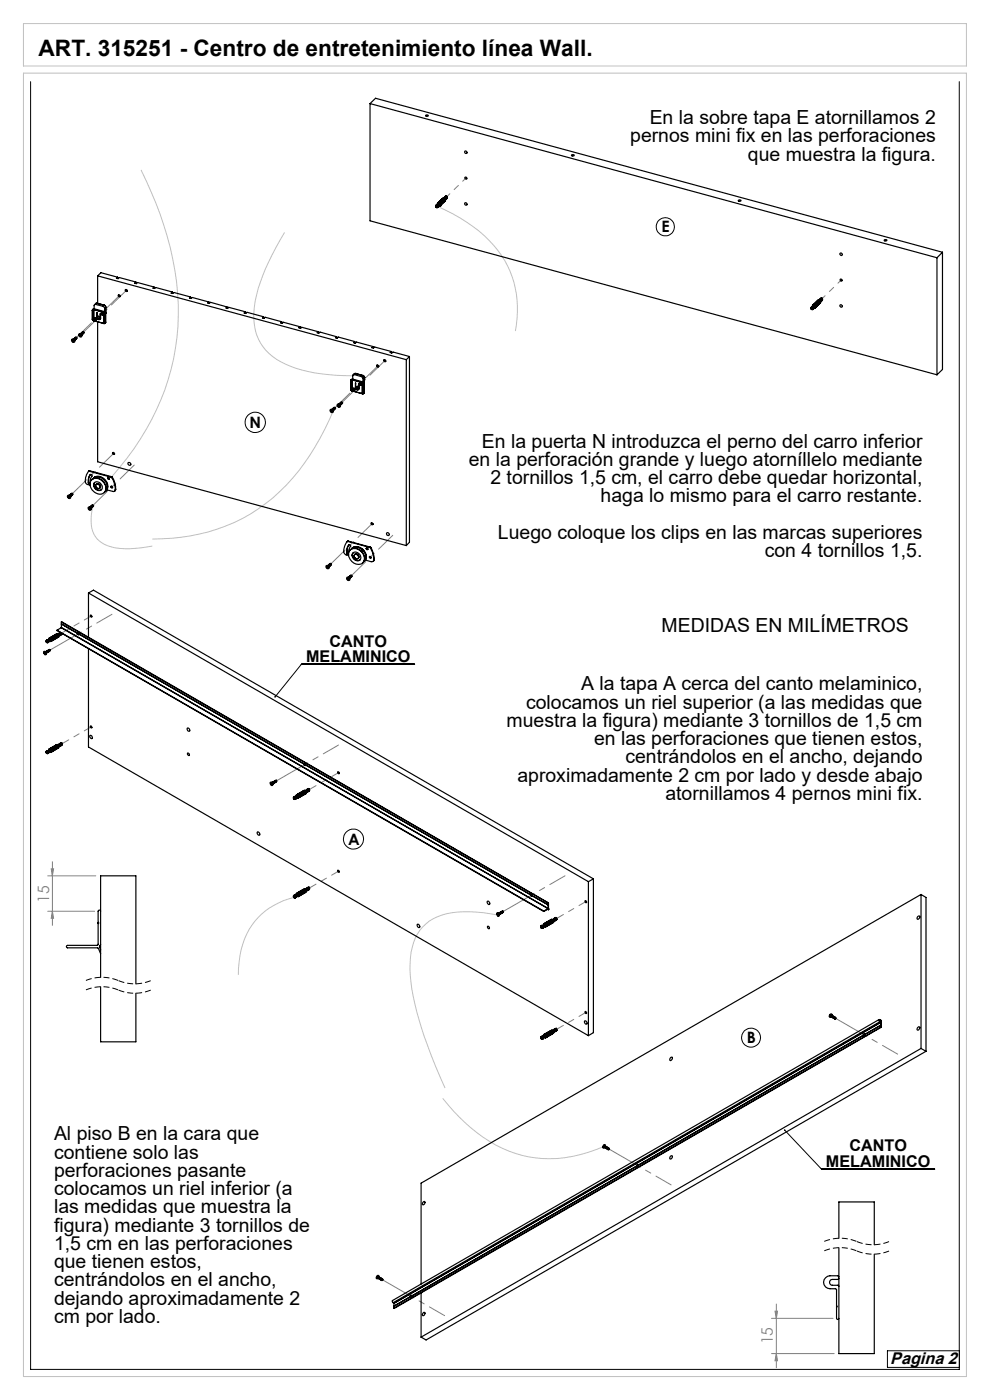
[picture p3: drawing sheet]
<svg xmlns="http://www.w3.org/2000/svg" width="210mm" height="297mm" viewBox="0 0 210 297" stroke-linecap="round" stroke-linejoin="round" font-family="sans-serif">
<defs><g id="words">
<text font-size="4.8" x="8.2" y="11.8">ART. 315251 - Centro de entretenimiento línea Wall.</text>
<g font-size="4.1">
<text x="137.8" y="26.3">En la sobre tapa E atornillamos 2</text>
<text x="133.7" y="30.2">pernos mini fix en las perforaciones</text>
<text x="158.7" y="34.1">que muestra la figura.</text>
<text x="102.2" y="95">En la puerta N introduzca el perno del carro inferior</text>
<text x="99.5" y="98.8">en la perforación grande y luego atorníllelo mediante</text>
<text x="104" y="102.7">2 tornillos 1,5 cm, el carro debe quedar horizontal,</text>
<text x="127.4" y="106.6">haga lo mismo para el carro restante.</text>
<text x="105.6" y="114.3">Luego coloque los clips en las marcas superiores</text>
<text x="162.2" y="118.2">con 4 tornillos 1,5.</text>
<text x="140.4" y="134.1">MEDIDAS EN MILÍMETROS</text>
<text x="123.3" y="146.5">A la tapa A cerca del canto melaminico,</text>
<text x="107.5" y="154.2">muestra la figura) mediante 3 tornillos de 1,5 cm</text>
<text x="111.6" y="150.3">colocamos un riel superior (a las medidas que</text>
<text x="126" y="158.1">en las perforaciones que tienen estos,</text>
<text x="132.7" y="162">centrándolos en el ancho, dejando</text>
<text x="109.8" y="165.8">aproximadamente 2 cm por lado y desde abajo</text>
<text x="141.2" y="169.7">atornillamos 4 pernos mini fix.</text>
<text x="11.5" y="241.9">Al piso B en la cara que</text>
<text x="11.5" y="245.8">contiene solo las</text>
<text x="11.5" y="249.7">perforaciones pasante</text>
<text x="11.5" y="253.5">colocamos un riel inferior (a</text>
<text x="11.5" y="257.4">las medidas que muestra la</text>
<text x="11.5" y="261.3">figura) mediante 3 tornillos de</text>
<text x="11.5" y="265.2">1,5 cm en las perforaciones</text>
<text x="11.5" y="269">que tienen estos,</text>
<text x="11.5" y="272.9">centrándolos en el ancho,</text>
<text x="11.5" y="276.8">dejando aproximadamente 2</text>
<text x="11.5" y="280.7">cm por lado.</text>
</g>
<text font-size="3.6" x="188.8" y="289.3">Pagina 2</text>
<g font-size="3.4">
<text x="69.9" y="137.2">CANTO</text>
<text x="64.9" y="140.4">MELAMINICO</text>
<text x="180.2" y="244.3">CANTO</text>
<text x="175.2" y="247.5">MELAMINICO</text>
</g>
<g font-size="3.3">
<text x="140.3" y="49.3">E</text>
<text x="53" y="90.7">N</text>
<text x="73.8" y="179.2">A</text>
<text x="158.4" y="221.3">B</text>
</g>
<g font-size="3.3" fill="#808080">
<text x="10.4" y="191.5" transform="rotate(-90 10.4 191.5)">15</text>
<text x="164" y="285.2" transform="rotate(-90 164 285.2)">15</text>
</g>
</g></defs>
<path d="M25.1 210a9 9 0 0 0-6.9 0M25.1 208a9 9 0 0 0-6.9 0M32 210a9 9 0 0 1-6.9 0M32 208a9 9 0 0 1-6.9 0M181.7 265.4a9 9 0 0 0-6.9 0M181.7 263.4a9 9 0 0 0-6.9 0M188.6 265.4a9 9 0 0 1-6.9 0M188.6 263.4a9 9 0 0 1-6.9 0" fill="none" stroke="#000" stroke-width=".21" stroke-dasharray="1.3 .6" stroke-dashoffset="-.1" stroke-linecap="butt"/>
<path d="M5 15.5h200v276.5h-200zM5 5h200v9h-200zM29.9 36.1a69.6 69.6 0 0 1 7.9 28.5 50.5 50.5 0 0 1-12.4 34.6l-1.7 1.9M60.4 49.3a45.4 45.4 0 0 0-6.3 14.6 12 12 0 0 0 2.3 10.4 18 18 0 0 0 10.2 4.8l4.7 .5 3.5 .1M92.6 43.7a31.5 31.5 0 0 1 13.7 10.4 21.2 21.2 0 0 1 3 16.1M70.8 86.9a47.1 47.1 0 0 1-14.5 20 38.5 38.5 0 0 1-24 7.5M19.7 107.2a8.8 8.8 0 0 0 .5 6.6 7.1 7.1 0 0 0 6.3 2.6l3.3-.2 2.5-.4M62.5 190.3a14.8 14.8 0 0 0-11.8 13.7l-.1 2.8M105.9 194.2a25.8 25.8 0 0 0-12.3 0 9.2 9.2 0 0 0-6.4 7.8 33.5 33.5 0 0 0 1.7 14.2l1.1 3.8 1.5 4.1 2.9 6.7M93.9 233a33.4 33.4 0 0 0 15.4 11.7 25.8 25.8 0 0 0 19-1.6" fill="none" stroke="#c0c0c0" stroke-width=".21"/>
<path d="M10.1 185.8h10.2M10.1 193.3h10M10.9 184.3h.5l-.3 1.5zM11.1 193.3l.3 1.5h-.5zM11.1 182.8v13.5M163.7 279.7h13M164.4 278.2h.5l-.2 1.5zM164.7 276.6v13.6M163.7 287.2h13.3M164.7 287.2l.2 1.5h-.5z" fill="none" stroke="#808080" stroke-width=".21"/>
<g fill="none" stroke="#000" stroke-width=".21">
<path d="M6.5 17.3v273.2h197v-273.2M87.9 140.9h-24l-5.6 6.9M166.4 239.7l7.8 8.3h24.1M188.2 286.6h15.3v3.5h-15.3z"/>
<circle cx="141.1" cy="48.1" r="1.93"/>
<circle cx="54.1" cy="89.6" r="2.15"/>
<circle cx="75" cy="178" r="2.13"/>
<circle cx="159.3" cy="220.1" r="2"/>
</g>
<path d="M94.7 41.8l4.1-4M174.3 63.4l4.1-4" fill="none" stroke="#808080" stroke-width=".21" stroke-dasharray="15.2 1.3 1.3 1.3" stroke-dashoffset="14.3"/>
<path d="M13.1 134.3l6.2-3.6M13.1 157.8l6.2-3.6M65.6 167.5l6.2-3.6M65.6 188.4l6.2-3.6M118.1 194.9l6.2-3.6M118.1 218.4l6.2-3.6" fill="none" stroke="#808080" stroke-width=".21" stroke-dasharray="15.2 1.3 1.3 1.3" stroke-dashoffset="13.6"/>
<path d="M10.6 137.9l13.2-7.6M58.7 165.6l13.1-7.5M106.7 193.4l13.2-7.6M177.3 216l13.1 7.6M129.2 243.8l13.2 7.6M81.2 271.5l13.1 7.6" fill="none" stroke="#808080" stroke-width=".21" stroke-dasharray="15.2 1.3 1.3 1.3" stroke-dashoffset="7.6"/>
<path d="M24.1 96.2l-8.7 8.5M19.8 107.2l8.7-8.5M78.9 111.1l-8.7 8.5M74.6 122.1l8.7-8.5" fill="none" stroke="#808080" stroke-width=".21" stroke-dasharray="15.2 1.3 1.3 1.3" stroke-dashoffset="11"/>
<path d="M16.2 71.6l9.1-8.9M17.7 70.4l9.1-8.8M71.1 86.5l9-8.9M72.6 85.3l9-8.8" fill="none" stroke="#808080" stroke-width=".21" stroke-dasharray="15.2 1.3 1.3 1.3" stroke-dashoffset="10.8"/>
<path d="M164.4 278.2h.5l-.2 1.5zM164.7 287.2l.2 1.5h-.5zM10.9 184.3h.5l-.3 1.5zM11.1 193.3l.3 1.5h-.5z" fill="#808080"/>
<path d="M58.2 147.7l.1 .3 .2-.2-.1-.1zM166.3 239.6a.16 .16 0 0 0 .1 .3 .16 .16 0 0 0 .2-.2 .16 .16 0 0 0-.2-.1v.1z" fill="#000"/>
<g fill="none" stroke="#000" stroke-width=".25">
<path d="M78.5 22l120.3 32.7M78.5 22l1.2-1.2 120.2 32.7M78.5 22v24.8l120.3 32.7M90.3 24.5h.5a.29 .29 0 0 1-.2 .2 .29 .29 0 0 1-.3-.2zM121.2 32.9h.6a.3 .3 0 0 1-.3 .2 .3 .3 0 0 1-.3-.2zM20.7 58.5l.7-.6 3.5 .9M20.7 58.5l65.5 17.8M20.7 58.5v5.9M24.9 58.8l-.2 .2 .3 .1 .3-.2 3.5 .9M24.9 58.8v.3M28.8 59.8l-.2 .3 .3 .1 .3-.3 3.5 1M28.8 59.8v.3"/>
<path d="M92.5 43.5a.31 .31 0 0 1 .4 0 .31 .31 0 0 1 .1 .4M92.5 43.5v.1M92.6 43.8h-.1l.1 .1M92.6 43.7v.1M92.6 43.9v.1M92.6 43.8h.1M92.6 43.8l.2 .1h-.2M92.6 43.8v.1M92.7 43.8h.1M92.7 43.8l-.1 .1M92.8 43.5l.2 .2v.2M92.8 43.5h-.3"/>
<path d="M92.8 43.4a.25 .25 0 0 1 .2-.2 .25 .25 0 0 1 .3 .3 .25 .25 0 0 1-.3 .2M92.8 43.1l-.1 .3M92.8 43.5l.3-.2 .1 .2-.2 .2M92.8 43.1a.4 .4 0 0 1 .5 .1 .4 .4 0 0 1 0 .5M93 43.9l-.1 .1M93.3 43.7h-.3M93.3 43.7h.1M93.5 43.2l.8-.8v.3l-.8 .8zM93.9 42.3l-.1-.1 .4 .1-.8 .7-.4-.1M93.9 42.3h.2M93.9 42.3l-.7 .6M94.2 42a.43 .43 0 0 1 .2 .6l-1.1 1.1"/>
<path d="M94.2 42h-.3l-1.1 1.1M94.2 42a.27 .27 0 0 1 .4-.2 .27 .27 0 0 1 0 .5M94.2 42a.24 .24 0 0 1 .3-.1 .24 .24 0 0 1 .2 .2l-.1 .1M94.2 42.5v.2M94.2 42.7l-.6 .7M94.2 42.7l.1 .1M94.3 41.8a.29 .29 0 0 1 .4-.1 .29 .29 0 0 1 .1 .5M94.5 41.8h.2l.1 .2M94.5 42.3l-.2-.4 .4 .3-.2 .2M94.6 41.7h.1M94.7 41.6l-.3 .1M94.7 41.6v.1"/>
<path d="M94.7 41.6h.1M94.7 41.6l.2 .3M156.6 42.5l.5-.1a.27 .27 0 0 1-.2 .3 .27 .27 0 0 1-.3-.2zM187.6 50.9h.5a.27 .27 0 0 1-.2 .2 .27 .27 0 0 1-.3-.2zM198.8 54.7v24.8M199.9 53.5v24.9l-1.1 1.1M199.9 53.5l-1.1 1.2M15.3 72.2l.2 .1M15.3 72.2h.1M15.5 72.2v-.1v.4M15.5 72.2h-.2M15.5 72.3v.2"/>
<path d="M15.5 72.4l.1 .1M15.5 72.2h.1M15.5 72.4v.1M15.6 72.2l.1 .1M15.7 71.9a.18 .18 0 0 1 .3-.1 .18 .18 0 0 1 0 .3M15.7 72l.2 .1M15.8 71.8l.1-.1a.19 .19 0 0 1 .2 0 .19 .19 0 0 1 0 .3M15.8 71.9l.1 .2M15.8 71.9l.1 .1M15.9 71.7v-.1a.19 .19 0 0 1 .3 0 .19 .19 0 0 1 0 .3M15.9 71.8l.1 .2M15.9 72.2v-.3h-.3l.3 .2-.1 .1"/>
<path d="M15.9 71.7l.2 .2-.2-.1M16 71.6a.18 .18 0 0 1 .2-.1 .18 .18 0 0 1 .1 .3M16 71.7l.1 .1M16.1 71.6l.1 .1M16.8 71.1l.2 .1M16.9 71.1l.4 .1M16.9 71v.1M16.9 71.1h-.1M17 71.1v-.2l.1 .2M17 71.2v.2M17 71.1h-.2M17 71.2v.1"/>
<path d="M17 70.9v.2M17 71.3h.1M17 71.3v.1M17.1 70.8l.2 .1 .1 .2M17.1 71.2l-.1 .2M17.1 71.2h.2M17.1 70.8a.19 .19 0 0 1 .3 0 .19 .19 0 0 1 0 .2M17.2 70.7a.19 .19 0 0 1 .3 0 .19 .19 0 0 1 0 .2M17.3 70.8l.1 .1M17.3 71.2h-.2M17.3 70.7v-.1a.18 .18 0 0 1 .3 0 .18 .18 0 0 1 0 .2M17.3 70.7l.2 .2"/>
<path d="M17.4 70.7l.1 .1M17.4 70.6v-.1a.19 .19 0 0 1 .3 0 .19 .19 0 0 1 0 .3M17.5 70.4a.18 .18 0 0 1 .2 0 .18 .18 0 0 1 0 .3M17.5 70.6l.1 .1M17.6 70.5l.1 .1M19.6 67.7v.2M19.6 65.8v.1M19.6 67.7h.1M19.6 65.8v1.9M19.6 67.7v.1M19.6 65.9v1.8M19.6 65.7v.1"/>
<path d="M19.6 67.9l.2 .1 .1-.1M19.7 65.7l-.1 .1M19.7 65.7h.1M19.7 65.7l.2 .1M19.7 65.7l-.1 .2M19.8 68h.1M19.8 65.7h-.1M19.8 65.7l2.2 .6M19.8 68l2.2 .6M19.9 65.6l-.1 .1M19.9 65.6l-.3 .1M19.9 68l2.1 .6"/>
<path d="M19.9 67.9l-.1 .1M19.9 65.6l2.2 .6M19.9 67.9h.1M19.9 65.8h-.3v2.1M19.9 65.8v2.1M20 65.5l-.4 .2M20 65.5l2.2 .6M20 65.5l-.1 .1M20.3 64.6l-.3 .2v.7M20.3 64.6l1.5 .4M20.6 64.3h-.2l-.4 .4M20.6 64.3h.1"/>
<path d="M20.6 64.3l1.5 .4M20.6 64.3l-.3 .3M20.6 67.2a.35 .35 0 0 0 .1 .5 .35 .35 0 0 0 .4 0M20.6 67.2a.34 .34 0 0 1 .4-.1 .34 .34 0 0 1 .2 .4M20.6 67.2a.37 .37 0 0 1 .5 .1 .37 .37 0 0 1 0 .4M20.6 67.2l-.1-.8v.9M20.6 67.2l-.1 .1M20.7 68.3v29.7l65.5 17.7M21.2 67.5l.1-.9v.9M21.3 67.6h.1M21.3 67.5v.2l-.3 .1M21.3 67.5l-.2 .2"/>
<path d="M21.3 67.4l-.1 .1M21.8 65l.4 .4M22 66.6a.31 .31 0 0 0-.4-.3 .31 .31 0 0 0-.2 .4 .31 .31 0 0 0 .5 .1l.1-.1M22 66.4h.2M22 66.3l.2 .1M22 68.6h.1M22.1 64.7l.3 .5M22.1 66.2l-.1 .1M22.1 66.2l.2 .4M22.1 64.7h.1M22.1 64.7l-.3 .3M22.2 66.4l.1 .2"/>
<path d="M22.2 66.1l.2 .3-.1 .2M22.2 66.5l-.2-.1v2.1h.2M22.2 66.4v.1M22.2 66.5v2.1l.1-.1M22.2 65.4v.7M22.2 66.1l-.1 .1M22.2 68.5v.1M22.2 66.5h.1M22.2 66.5v2M22.3 66.6h.1M22.3 66.6v1.9M22.3 68.6h-.3"/>
<path d="M22.3 68.4v.1M22.3 68.4v.2M22.3 66.6v1.8M22.4 68.3l-.1 .3M22.4 65.2h.1M22.4 65.2v3.1M22.4 65.2l-.2 .2M22.4 68.3l-.1 .1M25.2 62.5v.3l.3 .1M26.7 61.4l.1 .3h.2M32.7 60.9l-.2 .2 .3 .1 .2-.2 3.5 .9M32.7 60.9v.3"/>
<path d="M36.5 61.9l-.2 .3 .4 .1 .2-.2 3.5 .9M36.5 61.9v.3M40.4 63l-.2 .2 .3 .1 .3-.2 3.5 1M40.4 63v.3M44.3 64.1l-.2 .2 .3 .1 .3-.3 3.5 1M44.3 64.1v.2M48.2 65.1l-.3 .2 .4 .1 .2-.2 3.5 .9M48.2 65.1v.3M52 66.1l-.2 .3 .3 .1 .3-.3 3.5 1M52 66.1v.4M55.9 67.2l-.2 .2 .3 .1 .3-.2 3.5 1M55.9 67.2v.3"/>
<path d="M59.8 68.3l-.3 .2 .4 .1 .2-.2 3.5 .9M59.8 68.3v.2M63.6 69.3l-.2 .2 .4 .1 .2-.2 3.5 1M63.6 69.3v.3M67.5 70.4l-.2 .2 .3 .1 .3-.3 3.5 1M67.5 70.4v.3M71.4 71.4l-.2 .2 .3 .2 .3-.3 3.4 1M71.4 71.4v.3M75.1 79.3l-.2 .2M75.2 79.5l-.4 .1v.8M75.2 79.5l1.5 .4M75.2 72.5l-.2 .2 .4 .1 .2-.2 3.5 .9"/>
<path d="M75.2 72.5v.3M75.4 79.2l-.3 .1M75.4 79.2h.1M75.4 79.2l1.5 .5M75.4 79.2l-.2 .3M76.7 79.9l.3 .4M76.9 79.7l.4 .4M76.9 79.7h.1M76.9 79.7l-.2 .2M79.1 73.5l-.2 .3h.3l.3-.2 3.5 1M79.1 73.5v.3M80 77.4v.3l.3 .1"/>
<path d="M81.5 76.3v.2l.3 .2M83 74.6l-.2 .2 .3 .1 .3-.2 3.5 .9M83 74.6v.3M86.2 76.3v39.4M86.9 75.6l-.7 .7M86.9 75.6v39.4l-.7 .7M172 65.2a.3 .3 0 0 0 .1 .4 .3 .3 0 0 0 .4 0M172 65.2a.31 .31 0 0 1 .4 .1 .31 .31 0 0 1 .1 .3M172 65.5l.2-.2v.3M172 65.5h.3M172.1 65.4l-.1 .1M172.2 65.1l-.2 .1"/>
<path d="M172.2 65.4h.1M172.2 65.4v.2M172.2 65.5v.1M172.4 65.1a.31 .31 0 0 1 .2 .2 .31 .31 0 0 1-.1 .3M172.4 65.1h-.2M172.4 65.1a.26 .26 0 0 1 .2-.3 .26 .26 0 0 1 .3 .3 .26 .26 0 0 1-.3 .2M172.4 64.7l-.1 .4M172.4 65.1l.1-.2 .2 .1-.1 .3M172.4 64.7l1.1-1a.43 .43 0 0 1 .5 .1 .43 .43 0 0 1 0 .5l-1 1M172.4 64.7a.43 .43 0 0 1 .5 .1 .43 .43 0 0 1 .1 .5M172.6 64.6l.8-.8 .4 .1-.8 .8zM173 65.3l-.4 .1"/>
<path d="M173.4 63.8l.1 .1M173.5 63.9l.2 .1M173.5 63.9l-.7 .7M173.8 63.6a.27 .27 0 0 1 .4-.1 .27 .27 0 0 1 0 .4M173.8 63.6l.3-.1 .1 .3M173.8 64.3l-.7 .7M173.8 64.3l.1 .1M173.8 64.1v.2M173.9 64.1v.2l-.8 .9v-.4zM173.9 63.4a.28 .28 0 0 1 .4 0 .28 .28 0 0 1 0 .4M174.1 63.4l.2 .1v.2M174.1 63.9l-.1-.4 .2 .3-.1 .2"/>
<path d="M174.3 63.3h-.1M174.3 63.2l.1 .4M174.3 63.2l-.3 .1M174.3 63.2v.1M174.3 63.2h.1M18.9 100a2.21 2.21 0 0 0-.6 2.6l.8 .3M18.9 100l4.7 1.2M19 99.9l-.2 .1M19 99.9l-.1 .1M19 99.9l4.7 1.2M24 96l.1 .3h.2M70.1 87.2h.2"/>
<path d="M70.2 87.1l.1 .1M70.2 87.1h.1M70.2 87.1l-.1 .1M70.3 87.2h.1M70.3 87.1l-.2 .1M70.4 87.2l-.1 .2M70.4 87.2l-.1-.2v.4M70.4 87.2l.2 .1-.2-.1M70.4 87.3l-.1 .1M70.4 87.2h.2M70.4 87.2h.1M70.5 86.8l.3-.1v.3"/>
<path d="M70.6 86.9l.1 .1M70.6 86.8l.1 .2M70.6 86.7l.1-.1a.19 .19 0 0 1 .2 0 .19 .19 0 0 1 0 .3M70.7 86.8l.1 .1M70.7 86.6a.19 .19 0 0 1 .3-.1 .19 .19 0 0 1 0 .3M70.7 86.7l.1 .2M70.7 87.1h.1a.21 .21 0 0 0-.1-.3 .21 .21 0 0 0-.3 .1h.3v.2M70.8 86.7l.1 .1M70.8 86.5h.3v.2M70.8 86.6l.1 .2M70.8 86.6l.2 .1M70.9 86.5l.1 .1"/>
<path d="M71.6 86h.3M71.6 86l.2 .1M71.7 86h.1M71.7 86h-.1M71.8 86.1v.2M71.9 85.8l-.1 .2 .1-.2 .2 .3M71.9 86v.2M71.9 86.2h.1M71.9 86l-.1 .1M71.9 86.2l-.1 .1M71.9 86.1l-.1 .2M72 85.7v-.1a.18 .18 0 0 1 .3 0 .18 .18 0 0 1 0 .2"/>
<path d="M72.1 85.7l.1 .2M72.1 86.1h-.2M72.1 85.5a.19 .19 0 0 1 .3 0 .19 .19 0 0 1 0 .3M72.1 85.7l.1 .1M72.2 85.7l.1 .1M72.2 85.4a.18 .18 0 0 1 .3 0 .18 .18 0 0 1 0 .3M72.2 85.6l.2 .1M72.2 85.9h.1a.21 .21 0 0 0-.1-.2 .21 .21 0 0 0-.3 0l.3 .2v.1M72.2 85.5l.2 .2M72.3 85.5l.1 .2M72.3 85.4l.1-.1a.19 .19 0 0 1 .2 0 .19 .19 0 0 1 0 .3M72.4 85.5l.1 .1"/>
<path d="M72.5 85.4l.1 .1M74.4 80.7h.1M74.5 80.6l-.1 .1M74.5 82.7l-.1-.1 .1 .2M74.5 82.8h.2M74.5 80.6l.2 .1M74.5 80.6h.2M74.5 80.6h.1M74.6 82.9h.1M74.7 82.9h.1M74.7 80.5v.1M74.7 80.8l-.2-.1v2.1"/>
<path d="M74.7 80.5l-.2 .1M74.7 82.9l2.2 .6M74.7 80.6l2.2 .6M74.7 80.5l2.2 .6M74.7 80.8v2M74.7 82.8v.1M74.7 80.7v2.1M74.7 80.7v.1M74.7 82.8h.1M74.8 80.4l-.3 .2M74.8 80.4l2.2 .6M74.8 80.4l-.1 .1"/>
<path d="M75.4 82.2a.39 .39 0 0 1 .4-.1 .39 .39 0 0 1 .3 .3M75.5 82.1l-.1-.8v1M76.1 82.4v-.9l.1 .9M76.1 82.5h.1M76.2 82.4l-.4 .3M76.2 82.4l-.2 .3M76.2 82.3l-.1 .1M76.8 81.6a.3 .3 0 0 0-.3-.4 .3 .3 0 0 0-.3 .4 .3 .3 0 0 0 .5 .2l.1-.2M76.8 81.3l.2 .1v2.1l-.2-.1zM76.8 81.3h.2M76.9 81.2l.1 .1M76.9 83.5h.1"/>
<path d="M76.9 81.1v.1M76.9 81.1l.3 .4M77 81.3l.1 .2M77 81l.3 .2-.1 .3M77 81.3v.1M77 80.3v.7M77 81l-.1 .1M77.1 83.5h-.2M77.1 83.4l-.1 .1v-.1M77.1 83.4h.1M77.1 81.5v1.9M77.2 81.5h-.1"/>
<path d="M77.2 83.4l-.1 .1M77.2 81.5v1.9M77.3 83.3l-.2 .2M77.3 80.1h.1M77.3 80.1v3.2M77.3 80.1l-.3 .2M77.3 83.3l-.1 .1M14.4 105.4h.2M14.5 105.3l.1 .1M14.5 105.3h.1M14.5 105.3l-.1 .1M14.6 105.3l.1-.1 .2 .2"/>
<path d="M14.6 105.4v.2M14.6 105.3l-.2 .1M14.6 105.2v.1M14.6 105.4v.1M14.6 105.5l.1 .1M14.6 105.5v.1M14.6 105.4h.1M14.7 105.5l-.1 .1M14.8 105a.18 .18 0 0 1 .3-.1 .18 .18 0 0 1 0 .3M14.9 105.4l-.2 .1M14.9 105l.1 .2-.1-.1M14.9 104.9h.3v.2"/>
<path d="M15 104.9l.1 .2-.1-.1M15 104.8a.19 .19 0 0 1 .3-.1 .19 .19 0 0 1 0 .3M15 105.3h.1a.2 .2 0 0 0-.1-.3 .2 .2 0 0 0-.3 .1l.3 .1v.2M15.1 104.9l.1 .1M15.1 104.7a.18 .18 0 0 1 .3-.1 .18 .18 0 0 1 0 .3M15.1 104.8l.1 .2M15.2 104.8l.1 .1M15.2 104.7l.2 .1M18.7 102.4l.4 .3M18.8 107.9h.3M18.8 107.9h.2M18.8 102.4l.3 .2"/>
<path d="M18.8 102.4h-.1M18.9 107.8h.1M18.9 107.8l-.1 .1M19 107.9v.2M19.1 107.7l-.1 .1 .1-.1 .2 .2M19.1 107.9v.2M19.1 108.1h.1M19.1 107.9h-.1M19.1 108.1h-.1M19.1 107.9l-.1 .2M19.2 100.7a.26 .26 0 0 1 .3 0 .26 .26 0 0 1 0 .3l-.3 .5v.8M19.2 100.7a2.28 2.28 0 0 0-.5 1.7"/>
<path d="M19.2 100.7h.1M19.2 100.6a2.05 2.05 0 0 0-.4 1.8M19.2 107.5a.19 .19 0 0 1 .3-.1 .19 .19 0 0 1 0 .3l-.2-.2M19.3 107.6l.1 .1M19.3 107.9h-.2M19.3 107.4l.3-.1v.3M19.3 107.5l.2 .1M19.4 107.3a.19 .19 0 0 1 .2-.1 .19 .19 0 0 1 .1 .3M19.4 107.4l.1 .2M19.4 107.8a.21 .21 0 0 0 0-.3 .21 .21 0 0 0-.3 .1h.2l.1 .2M19.4 101.8a1.96 1.96 0 0 1 2.5 .2 1.96 1.96 0 0 1 .3 2.5h-.1M19.4 107.4l.1 .1"/>
<path d="M19.5 107.2h.3v.2M19.5 107.3l.1 .2M19.5 107.3l.1 .1M19.6 101.6a2.08 2.08 0 0 1 2.2 .6 2.08 2.08 0 0 1 .4 2.2 1.93 1.93 0 0 1-3-1.3 1.35 1.35 0 0 1 .4-1.5zM19.6 107.2l.2 .1M19.7 101.6a1.83 1.83 0 0 1 2.9 1 1.33 1.33 0 0 1-.3 1.7M19.9 101.3a2.04 2.04 0 0 1 3 2.1l-.4 .8a1.98 1.98 0 0 0-.3-2.4 1.98 1.98 0 0 0-2.4-.4zM20.1 102.4a1.11 1.11 0 0 0 .2 1.2 1.11 1.11 0 0 0 1.3 .3M20.1 102.3a1.08 1.08 0 0 1 1.3 .3 1.08 1.08 0 0 1 0 1.3 1.07 1.07 0 0 1-1.2-.2 1.07 1.07 0 0 1-.1-1.4zM20.3 103a.56 .56 0 0 0 .8 .5M20.4 102.8a.54 .54 0 0 1 .8 0 .54 .54 0 0 1-.1 .7M20.4 102.8l-.1 .2"/>
<path d="M20.4 102.8a.56 .56 0 0 1 .6 .1 .56 .56 0 0 1 .1 .6M20.4 102.8a.5 .5 0 0 1 .7 .2 .5 .5 0 0 1-.2 .6 .55 .55 0 0 1-.5-.3 .55 .55 0 0 1 0-.5zM21.4 101.7l.8 .7M22.9 101.3l.1 .2 .2 .1M23.6 101.2l.1 .1M23.6 103.1l.3 .3M23.7 101.1l.1 .2M23.7 101.1l-.1 .1M23.7 101.3a5.2 5.2 0 0 1 .7 2.6M23.8 101.3a4.9 4.9 0 0 1 .8 2.5M23.8 101.3h-.1M24.4 103.9a.36 .36 0 0 1-.5 .3l-1.2-.3"/>
<path d="M24.6 103.8l-.3 .4M24.6 103.8l-.2 .1M69.6 119.9a.19 .19 0 0 1 .3-.1 .19 .19 0 0 1 .1 .3M69.7 119.8a.18 .18 0 0 1 .3-.1 .18 .18 0 0 1 0 .3M69.7 119.9l.2 .2M69.8 119.9l.1 .1M69.9 119.7a.19 .19 0 0 1 .2 0 .19 .19 0 0 1 0 .2M69.9 119.8l.1 .2M69.9 119.8l.1 .1M69.9 119.6a.19 .19 0 0 1 .3 0 .19 .19 0 0 1 0 .2M69.9 119.7l.2 .2M70 119.7l.1 .1"/>
<path d="M70.1 119.6l.1 .2M73.6 117.4l.3 .2M73.6 114.9a2.06 2.06 0 0 0-.4 2.7l.7 .3M73.7 117.3l.2 .2M73.7 117.3l-.1 .1M73.8 114.9h-.2M73.8 114.9l4.6 1.2M73.9 114.8l-.3 .1M73.9 114.8l-.1 .1M73.9 114.8l4.6 1.3M74 115.6a.26 .26 0 0 1 .3 0 .26 .26 0 0 1 .1 .3l-.4 .7v.6M74 115.6a2.02 2.02 0 0 0-.4 1.8"/>
<path d="M74 115.6a2.09 2.09 0 0 0-.3 1.7M74.3 116.7a2.01 2.01 0 0 1 2.3 .3 2.01 2.01 0 0 1 .4 2.3 1.84 1.84 0 0 1-2.9-1 1.42 1.42 0 0 1 .2-1.6zM74.3 116.7a1.98 1.98 0 0 1 2.2 0 1.98 1.98 0 0 1 .8 2l-.4 .7M74.5 116.5a1.79 1.79 0 0 1 2.9 .8 1.41 1.41 0 0 1-.3 1.9M74.6 116.3a1.99 1.99 0 0 1 3.1 1.8l-.1 .6-.3 .4a2.02 2.02 0 0 0-1.9-3.1zM74.8 117.4a1.03 1.03 0 0 1 1.4 .1 1.03 1.03 0 0 1 0 1.4 1.14 1.14 0 0 1-1.2-.3 1.14 1.14 0 0 1-.2-1.2zM74.9 117.3a1.11 1.11 0 0 0 .2 1.2 1.11 1.11 0 0 0 1.3 .3M75.1 117.9a.58 .58 0 0 0 .9 .6M75.2 117.7a.55 .55 0 0 1 .8 0 .55 .55 0 0 1 0 .8M75.2 117.7l-.1 .2M75.2 117.7a.57 .57 0 0 1 .7 .1 .57 .57 0 0 1 .1 .7M75.2 117.6a.53 .53 0 0 1 .7 .2 .53 .53 0 0 1-.1 .7 .56 .56 0 0 1-.6-.2 .56 .56 0 0 1 0-.7z"/>
<path d="M76.2 116.6l.8 .7M77.8 116.2l.3 .3M78.4 116.1l.2 .2M78.4 118.1l.3 .2M78.4 118v.1M78.5 116.1l.2 .1M78.5 116.1h-.1M78.6 116.3l.6 1.5 .1 1M78.7 116.2a5.2 5.2 0 0 1 .7 2.5M78.7 116.2l-.1 .1M78.8 110.9l.1 .3h.2M79.3 118.8a.4 .4 0 0 1-.6 .4l-1.2-.4"/>
<path d="M79.4 118.7l-.2 .4M79.4 118.7l-.1 .1M9.3 138.2a.38 .38 0 0 1 .5 .2 .38 .38 0 0 1-.2 .5l-.3-.3zM9.3 138.5h.3M9.3 138.5l.2 .1M9.4 138.4h.1M9.4 138.4l-.1 .1M9.5 138.6v.1M9.5 138.2l.2 .1M9.6 138.4l-.1-.1v.4M9.6 138.5l.1 .2-.1-.1M9.6 138.5l-.1 .1"/>
<path d="M9.6 138.7h-.1M9.7 138.3l.1 .4M9.7 138.3l.2 .1-.1 .2M9.7 138.3h.1M9.7 138.3l.2 .2M9.8 138.2l.3-.1v.3l-.2-.2M9.8 138.3l.1 .2 .1-.1a.19 .19 0 0 0-.1-.2 .19 .19 0 0 0-.2 .1M9.8 136.1h.1M9.8 135.9a.3 .3 0 0 0 0 .3 .3 .3 0 0 0 .3 .1M9.9 138.2l.1 .2M9.9 136v.3zM9.9 136.1l.2 .1z"/>
<path d="M9.9 136.1h.1M9.9 136.2v.1M10 135.7l.3 .2v.4M10 135.7l-.2 .1 .3 .2v.3M10 135.7a.34 .34 0 0 1 .3 .2 .34 .34 0 0 1 0 .4M10 138.1l.2 .2M10.1 138.1l.2 .2-.1-.2h-.3M10.2 138.1l.1 .1M10.2 138.3h.1M10.2 135.8l.3-.2 .2 .2-.3 .3M10.2 137.9h.3v.3l-.1-.3M10.2 138l.1 .3 .1-.1a.19 .19 0 0 0-.1-.3 .19 .19 0 0 0-.2 .1"/>
<path d="M10.3 136.3h-.2M10.3 138l.1 .1M10.4 135.4h.1a.36 .36 0 0 1 .4 .3 .36 .36 0 0 1-.3 .4l-.1-.1a.23 .23 0 0 0 .2-.3 .23 .23 0 0 0-.4 0zM10.4 135.4l1.7-1a.47 .47 0 0 1 .4 .7l-1.7 1M10.4 137.9h.1M10.5 137.8l-.1 .1M10.5 137.8v.1M10.5 137.8l.1 .1M10.6 137.9v.1M10.6 137.9h-.1M10.7 135.3l1.2-.7 .2 .1-1.2 .7zM11 135.6l1.2-.7 .1 .3-1.3 .7z"/>
<path d="M11.9 134.6v.1M11.9 134.7l.2 .1M11.9 134.7l-1.1 .6M12.1 133.7l103.2 59.7M12.1 133.7l103.3 59.6M12.2 135.1l-1.1 .7M12.2 135.1v.1M12.2 134.9v.2M12.5 134.4l-.2 .1M12.6 134.4h.1M12.6 134.4h.2l.1 .4a.27 .27 0 0 0-.1-.4 .27 .27 0 0 0-.3 0M12.6 134.4l.1 .4-.2 .1"/>
<path d="M12.6 134.4l.2 .3-.2 .1M12.7 134.3h.1M12.7 134.3h.2l.2 .4v-.4M12.8 134.2l-.1 .1M13 133.2l-.9 .5M13 133.2l103.2 59.6M13 132l103.3 59.5M13 133.1v.1M13 132l103.3 59.6M13 132v1.1M13 132.4l3.4 1.9M13 133.1l103.3 59.6"/>
<path d="M13.1 132.4l3.3 2M13.2 134.4v.1M16.4 134.3h.2l.2 .2 47.7 27.6M16.4 134.4l.3 .3 .1-.2M16.4 134.3v.1M16.5 134.2l.3 .5M16.8 134.5h.1M18.8 125.8v9.4M18.8 137.6v20.9l106 61.2M18.8 125.8l106 61.2M18.8 125.8l1-.6 106.1 61.2M19.2 130.5l.2 .1v.3l-.2-.2z"/>
<path d="M69.3 120.3h.2M69.3 120.3l.4 .1M69.3 120.3h.1M69.5 120.3v.2M69.5 120.3h-.2M69.5 120.1v.4M69.5 120.5h.1M69.5 120.2v.1M69.5 120.3h.1M69.5 120.4h.2zM69.5 120.1v.2M69.7 120l.1 .1"/>
<path d="M69.9 120.2h.1a.22 .22 0 0 0-.2-.3 .22 .22 0 0 0-.2 .1l.3 .1-.1 .2M73.7 122.8h.4M73.7 122.8h.1M73.7 122.7h.1M73.7 122.7v.1M73.8 122.8v.2M73.8 122.8l.1 .1M73.9 122.6v.2M73.9 122.9h.1M73.9 122.9l-.1 .1M73.9 122.8l-.1 .2M73.9 122.8h.2"/>
<path d="M73.9 122.8h.1M74 122.4a.19 .19 0 0 1 .3-.1 .19 .19 0 0 1 0 .3M74.1 122.5l.1 .1M74.1 122.8h-.2M74.1 122.3a.18 .18 0 0 1 .3-.1 .18 .18 0 0 1 0 .3M74.1 122.4l.2 .2M74.2 122.4l.1 .1M74.2 122.2h.3v.2M74.2 122.7l.1-.1a.21 .21 0 0 0-.1-.2 .21 .21 0 0 0-.3 .1l.3 .1v.2M74.3 122.1a.19 .19 0 0 1 .3-.1 .19 .19 0 0 1 0 .3M74.3 122.2l.1 .2M74.4 122.2l.1 .1"/>
<path d="M74.4 122.4l-.1-.1 .1 .2M74.5 122.1l.1 .1M9.8 159.5h.2v.3zM9.8 159.6h.1M9.8 159.6l.1 .1M9.8 159.3v.1a.31 .31 0 0 0 0 .3 .31 .31 0 0 0 .3 .2M9.8 159.3a.34 .34 0 0 1 .3 .2 .34 .34 0 0 1 0 .4M9.9 159.6h.1M9.9 159.7v.1M9.9 159.6v.1M9.9 159.6l.2 .1h-.2M10 159.3l.3 .2v.3"/>
<path d="M10 159.3a.32 .32 0 0 1 .3 .1 .32 .32 0 0 1 0 .4M10 159.3h-.2M10 159.7h-.1M10.2 159.3l.3-.2 .2 .2-.3 .3M10.3 159.8l-.2 .1M10.4 158.9h.1a.36 .36 0 0 1 .4 .3 .36 .36 0 0 1-.3 .4l-.1-.1 .1 .1a.26 .26 0 0 0 .1-.4 .26 .26 0 0 0-.4-.1zM10.4 158.9l1.7-1a.46 .46 0 0 1 .4 .7l-1.7 1M10.7 158.8l1.2-.7 .2 .2-1.2 .6zM11 159.1l1.3-.6-.1 .2-1.2 .8zM11.9 158.1v.1M11.9 158.2l.2 .1M11.9 158.2l-1.1 .6"/>
<path d="M12.2 158.7l-1.1 .6M12.2 158.7h.1M12.2 158.5v.2M12.5 157.9l-.2 .1M12.6 157.9h.1M12.6 157.9l.2 .1 .1 .3a.26 .26 0 0 0-.1-.4 .26 .26 0 0 0-.3 0M12.6 157.9l.1 .4-.2 .1M12.6 157.9l.2 .3-.2 .1M12.7 157.8a.28 .28 0 0 1 .3 0 .28 .28 0 0 1 .1 .3l-.1-.2-.3-.1M12.7 157.8h.1M12.9 157.7h.1M12.9 157.7h.2"/>
<path d="M13.1 157.7l.1 .3M13.1 157.6l-.3 .1M13.1 157.7h.1M13.1 157.6v.1M19 156.1a.38 .38 0 0 1 .5 .1 .38 .38 0 0 1-.1 .5l-.4-.4zM19.2 154l.2 .1 .1 .2a.22 .22 0 0 1-.3 0 .22 .22 0 0 1 0-.3zM39.8 154.4a.35 .35 0 0 1 .5 .3 .35 .35 0 0 1-.3 .4l-.2-.2zM39.8 159.8h.1a.25 .25 0 0 1 .3 .2 .25 .25 0 0 1-.2 .3zM54.6 176.5h.2a.34 .34 0 0 1 .3 .3 .34 .34 0 0 1-.2 .4l-.3-.3zM57.3 166a.37 .37 0 0 1 .5 .2 .37 .37 0 0 1-.2 .4l-.2-.2zM57.4 166.2h.1M57.4 166.2l.1 .1"/>
<path d="M57.5 166.2h.1M57.5 166.2l.2 .2v-.1M57.5 166.2h-.1M57.5 166.2v-.2v.5M57.5 166.3v.2M57.6 165.9l.1 .1M57.6 166.2h-.1M57.6 166.3h-.1M57.6 166.4l-.1 .1M57.7 166l.2 .4M57.7 166l.2 .2v.1M57.7 166h.1"/>
<path d="M57.8 166l.1 .2M57.9 166l.1 .2v-.2l-.2-.1-.1 .1M57.9 165.9l.2 .2M58 165.8h.2l.1 .3-.2-.3M58 165.9l.2 .2a.19 .19 0 0 0-.1-.2 .19 .19 0 0 0-.2 0M58.1 165.9l.1 .1M58.2 165.8l.1 .1M58.2 166h.1M58.3 165.7l.2 .2M58.4 165.7l.1 .2 .1-.1a.19 .19 0 0 0-.1-.2 .19 .19 0 0 0-.2 .1l.2 .3-.1-.3-.3 .1M58.5 165.6h.1M58.6 165.5l-.2 .1"/>
<path d="M58.6 165.5v.1M58.6 165.6v.2M58.6 165.6h.1M62.3 169.3l.2 .2-.1-.1M62.3 169v.5l.3 .1M62.3 169.2l.2 .2v.1l-.2-.1zM62.3 169l.4 .3-.1 .3M62.3 169.3h.1M62.4 169.2v.3v-.1M62.4 169.2v.1h-.1M62.4 169.3h.1M62.4 169l.4 .1v.4"/>
<path d="M62.4 169l.4 .2v.3M62.4 169h-.1M62.5 169.4h-.1M62.7 169l.4-.1v.2l-.3 .2M62.8 169.5l-.2 .1M62.8 168.9l.1-.3 1.6-.9a.47 .47 0 0 1 .4 .7l-1.6 .9M62.8 168.9l.1-.2a.25 .25 0 0 1 .3 .2 .25 .25 0 0 1-.2 .3M62.9 168.6a.46 .46 0 0 1 .4 .7M62.9 169.2l.4 .1M63.1 168.5l1.2-.7 .3 .2-1.2 .7zM63.5 168.8l1.2-.6v.2l-1.2 .8zM64.3 167.8l.1 .1"/>
<path d="M64.4 167.9l.2 .1M64.4 167.9l-1.1 .6M64.5 162.1l.2-.1 .1 .2 47.7 27.6M64.5 162.1l.2 .3 .1-.1M64.6 162v.2l.2 .2M64.7 168.2v.2M64.7 168.4l-1.2 .6M64.7 168.4h.1M64.8 162.3h.1M64.8 162.3l47.7 27.5M65 167.7l.2 .1-.2 .3M65 167.6l.3 .1v.3a.25 .25 0 0 0 0-.4 .25 .25 0 0 0-.4 .1"/>
<path d="M65 167.6l.3 .4h-.2M65 167.6l-.2 .1M65 167.6v.1M65.1 167.5a.24 .24 0 0 1 .4 0 .24 .24 0 0 1-.1 .3 .22 .22 0 0 0 .1-.2 .22 .22 0 0 0-.3-.1M65.4 167.4h.1M65.5 167.3l-.2 .1M65.5 167.3v.1M65.5 167.3l.1 .1M65.6 167.4l.1 .2-.1 .1M65.6 167.4h-.1M71.6 163.7h.1a.21 .21 0 0 1 .3 .2 .21 .21 0 0 1-.2 .2zM20.8 195.7l.2 .1-.2 .1"/>
<path d="M21.3 193.3a.27 .27 0 0 0-.2-.2 .27 .27 0 0 0-.3 .2v7.1l-.1 .2h-6.4a.27 .27 0 0 0-.2 .2 .27 .27 0 0 0 .2 .3h6.5l.5 1.2M62.3 190.2h.1M62.3 190.2l.1 .1M62.3 190v.4l.3 .1M62.3 190.1l.2 .2-.1 .2zM62.3 190l.4 .2-.1 .3M62.4 190.1v.1M62.4 190.3v.1M62.4 190.1h.1M62.4 190.2l.1 .2-.1-.1M62.4 190.2h.1M62.4 190.2v.1"/>
<path d="M62.4 190.4h.1M62.4 189.9l.4 .1v.4M62.4 189.9l.4 .2v.3M62.4 189.9l-.1 .1M62.5 190.3h-.1M62.7 189.9l.4-.1v.2l-.3 .2M62.8 190.4l-.2 .1M62.8 189.8l.1-.2a.25 .25 0 0 1 .3 .3 .25 .25 0 0 1-.3 .2l.4 .1M62.9 189.5l-.1 .4M62.9 189.5l1.7-.9a.46 .46 0 0 1 .3 .7l-1.6 .9M62.9 189.5a.47 .47 0 0 1 .4 .7M63.1 189.4l1.2-.7 .3 .2-1.2 .6z"/>
<path d="M63.5 189.7l1.2-.6v.3l-1.2 .7zM64.3 188.7l.1 .1M64.4 188.8l.2 .1M64.4 188.8l-1.1 .6M64.7 189.1v.2M64.7 189.3l-1.2 .6M64.7 189.3v.1M65 188.6l.2 .2-.2 .2M65 188.5l.3 .1v.3a.25 .25 0 0 0 0-.4 .25 .25 0 0 0-.4 .1M65 188.5l.3 .3-.2 .1M65 188.5l-.2 .2M65 188.5v.1"/>
<path d="M65.1 188.4a.27 .27 0 0 1 .4 0 .27 .27 0 0 1 0 .4v-.3l-.3-.1M65.4 188.3h.1M65.5 188.2l-.2 .1M65.5 188.2v.1M65.5 188.2l.1 .1M65.6 188.3l.1 .2-.1 .1M65.6 188.3h-.1M88.5 196.1a.38 .38 0 0 1 .5 .2 .38 .38 0 0 1-.2 .5l-.3-.3zM103.4 191.2a.35 .35 0 0 1 .4 .2 .35 .35 0 0 1-.2 .5l-.2-.3zM103.4 196.5h.2a.27 .27 0 0 1 .2 .2 .27 .27 0 0 1-.2 .3l-.2-.2zM105.4 193.7a.37 .37 0 0 1 .4 .2 .37 .37 0 0 1-.1 .5l-.3-.3zM105.4 194h.3"/>
<path d="M105.4 194h.2M105.5 193.9h.1M105.5 193.9l-.1 .1M105.6 194v.2M105.6 193.7l.2 .1M105.7 193.9l-.1-.1v.4M105.7 194.1l.1 .1zM105.7 194l.1 .1M105.7 194h-.1M105.7 194.2h-.1M105.8 193.8l.1 .2M105.8 193.8l.2 .1-.1 .2"/>
<path d="M105.8 193.8l.2 .1M105.9 193.7l.2 .3-.1-.3-.2 .1M105.9 194v.2M106 193.7l.1 .1M106 193.6l.3-.1 .1 .3-.2-.2M106 193.6l.2 .3v-.3l-.3 .1M106.1 193.6l.2 .2M106.2 193.5h.2l.1 .2-.2-.2M106.3 193.5l.1 .2M106.4 193.5l.1 .1M106.5 193.4l.1 .2v-.2h-.3M106.5 193.4h.1"/>
<path d="M106.6 193.2l-.1 .2M106.6 193.2v.2M106.6 193.2l.1 .1M106.7 193.3v.2M106.7 193.3l-.1 .1M112.5 189.8l.2-.1 .2 .3 3.4 2-3.4-2M112.5 189.8l.2 .4 .2-.2M112.5 189.8h.1M112.6 189.7l.3 .4M112.9 190h.1M114.7 196.7h.1M114.8 196.4l-.1 .1a.31 .31 0 0 0 0 .3 .31 .31 0 0 0 .4 .1"/>
<path d="M114.8 196.5l.2 .3-.1 .1-.1-.1zM114.8 196.4l.3 .2v.3M114.8 196.6l-.1 .1M114.8 196.7v.1M114.8 196.7h.1M114.9 196.6l-.1 .1M114.9 196.6l-.1 .2M114.9 196.8h-.1M114.9 196.3l.2 .1M114.9 196.3l.3 .2v.3M114.9 196.3l-.1 .1M115.1 196.4l.2 .2-.1 .2"/>
<path d="M115.1 196.4l.4-.2 .1 .3-.3 .1M115.2 196.8l-.1 .1M115.3 196.3v-.1a.23 .23 0 0 1 .4 .1 .23 .23 0 0 1-.3 .3h.3M115.4 196l-.1 .3M115.4 193.3v.1M115.4 196l1.6-1a.47 .47 0 0 1 .4 .7l-1.7 .9M115.4 196h.2l.2 .2-.1 .4M115.6 195.8l1.2-.6 .3 .1-1.2 .7zM116 196.2l1.2-.7v.3l-1.2 .7zM116.2 192.9l.1 .1M116.2 192.8l-.8 .5M116.2 192.8l.1 .1"/>
<path d="M116.3 191.6v1.2M116.3 192.9l-.9 .5M116.3 192.7l-.1 .1M116.3 192.9v.1M116.3 191.6v1.1M116.3 192.8h.1M116.3 192.8v.1M116.3 192.9h.1M116.8 195.2h.1M116.8 195.2l.2 .1M116.8 195.2l-1.1 .7M117.1 195.5v.2"/>
<path d="M117.1 195.7l-1.1 .7M117.1 195.7l.1 .1M117.4 195a.24 .24 0 0 1 .4-.1 .24 .24 0 0 1 0 .4h-.1M117.5 194.9l.3 .1-.1 .3M117.5 194.9l.2 .4-.2 .1M117.5 194.9l.2 .3v.2h-.2M117.5 195l-.2 .1M117.6 194.8a.25 .25 0 0 1 .3 0 .25 .25 0 0 1 0 .4M117.7 194.9h.2v.3M118 194.7l-.2 .1M118 194.7h-.2M118 194.7h.1"/>
<path d="M118 194.7l.2 .2-.1 .2M124.1 191.1h.1a.21 .21 0 0 1 .2 .1 .21 .21 0 0 1-.2 .3zM124.8 187v32.7M125.9 186.4l-1.1 .6M125.9 186.4v32.7l-1.1 .6M194.7 194.4l.2-.1a.34 .34 0 0 1 .1 .5 .34 .34 0 0 1-.5 .1zM195.4 189.8v32.6M195.4 189.8l-106.1 61.2v21.4M195.4 189.8l1 .6v32.6M21.3 200.4l-.2 .4 .2 .7M21.3 207.4v-21.6h7.5v22.9M21.3 209.3v11.7h7.5v-10.3"/>
<path d="M114.8 219.9v.4l.3 .1M114.8 219.9l.3 .2v.3M114.9 219.8h.2M114.9 219.8a.34 .34 0 0 1 .3 .2 .34 .34 0 0 1 0 .4M114.9 219.8l-.1 .1M115.1 219.8l.2 .3-.1 .3M115.1 219.9l.4-.2 .1 .1v.2l-.3 .1M115.3 219.8v-.2a.25 .25 0 0 1 .4 .1 .25 .25 0 0 1-.2 .4l.2 .1M115.4 219.5l-.1 .3M115.4 219.5l1.6-1 .4 .3v.4l-1.7 1M115.4 219.5l.4 .2-.1 .5M115.6 219.4l1.2-.8 .3 .2-1.2 .7z"/>
<path d="M116 219.7l1.2-.7v.3l-1.2 .7zM116.8 218.6v.2M116.8 218.8l.2 .1M116.8 218.8l-1.1 .6M117.1 219v.2M117.1 219.2l-1.1 .7M117.1 219.2l.1 .1M117.5 218.5h.3v.3a.26 .26 0 0 0 0-.4 .26 .26 0 0 0-.4 .1M117.5 218.5l.2 .3-.2 .2M117.5 218.5l.2 .2v.2h-.2M117.5 218.5l-.2 .1M117.6 218.4a.25 .25 0 0 1 .4-.1 .25 .25 0 0 1-.1 .4v-.3h-.2"/>
<path d="M117.7 218.4h.1M117.8 218.3h.2M118 218.2l-.2 .1M118 218.2v.1M118 218.2h.1M118 218.2l.2 .2-.1 .2M124 216.6a.38 .38 0 0 1 .5 .2 .38 .38 0 0 1-.2 .5l-.3-.3zM124.1 214.6h.1a.23 .23 0 0 1 .2 .2 .23 .23 0 0 1-.2 .2zM176 215.5h.1M176.1 215.5h.1M176.1 215.2a.29 .29 0 0 1 .4 .1 .29 .29 0 0 1-.2 .4 .22 .22 0 0 1-.3 .1 .22 .22 0 0 1-.1-.4zM176.1 215.3v.1"/>
<path d="M176.1 215.3v.4l.1-.2M176.1 215.4l-.1 .1M176.1 215.4l.1 .1M176.1 215.3h.1M176.3 215.4l.1-.1-.4 .2M176.4 215.6v.1M176.5 215.3l-.1 .3-.2 .2M176.5 215.5l-.1 .2M176.5 215.4l.1 .2-.1 .2-.1-.1M176.6 215.5l-.1 .3M176.6 215.5l.1 .3-.2 .1 .1-.3M176.7 215.6l-.1 .2"/>
<path d="M176.7 215.6l.1 .2-.1 .2 .1-.3M176.8 215.7v.2M176.8 215.6l.2 .3-.2 .1 .1-.2M177 215.8l-.1 .2M177 215.7l.1 .3-.1 .1 .1-.3M177.1 216.1h.1M177.1 215.9v.2M177.1 215.8l.2 .3-.2 .1v-.1M177.3 216h.1M177.3 216l-.1 .1M183.1 219.7l-47.7 27.5-.2 .3-.2-.1M183.1 219.6v.1"/>
<path d="M183.1 219.6l-47.7 27.6M183.4 219.4l-.2 .3M183.4 219.4l3.4-1.9zM183.4 219.5l-.1 .2h-.2M183.4 219.4v.1M183.4 219.4l-.1-.1-.2 .3M186.5 216.3l-103.2 59.6 .1 .5M186.6 216.8h.2M186.6 216.8l-103.2 59.6M186.7 216.5v.2M186.7 216.7l.2 .1v1.1M186.7 216.5l.2 .1"/>
<path d="M186.7 216.5h-.1M186.8 216.8v.1M186.8 216.8l-103.3 59.7M186.8 217.9h.1M186.8 216.9v1M186.8 217.9l-103.2 59.6M186.8 216.9l-103.2 59.6M186.9 216.5l-.4-.2 .1 .5M186.9 216.5h.1M186.9 216.5v.1M186.9 217.9l-103.3 59.6M186.9 216.6l-.2 .1"/>
<path d="M194.7 218l.1-.2a.33 .33 0 0 1 .2 .5 .33 .33 0 0 1-.5 .1zM114.7 220.1h.2v.3zM114.7 220.2h.1M114.8 220.2h-.1M114.8 220.2v.1M114.8 220.2h.1M114.8 220.3h.1M114.9 220.1l-.1 .1M114.9 220.3h-.1M114.9 220.1v.1M114.9 220.2l.1 .1h-.1M114.9 220.2h-.1"/>
<path d="M114.9 220.2v.1M115.2 220.4h-.1M142.3 224.3a.29 .29 0 0 1 .4 .2 .29 .29 0 0 1-.2 .4l-.2 .1a.35 .35 0 0 1-.3-.3 .35 .35 0 0 1 .3-.4zM195.4 222.4l-106.1 61.3M195.4 222.4l1 .6M196.4 223l-106 61.3-1.1-.6M89.8 254.9h.1a.34 .34 0 0 1 .3 .4 .34 .34 0 0 1-.4 .3h-.1a.41 .41 0 0 1 .1-.7zM128 243.2h.1M128 243.2v.1M128 243l.2-.2a.32 .32 0 0 1 .2 .4 .32 .32 0 0 1-.2 .3l-.1 .1a.3 .3 0 0 1-.3-.3 .3 .3 0 0 1 .2-.3zM128 243.3h.1M128.1 243v.2"/>
<path d="M128.1 243v.4v-.2M128.1 243.2h-.1M128.1 243.2l.1 .1M128.1 243.2h.1M128.1 243h.1M128.2 243.2l.1-.2-.3 .3M128.3 243.4l-.2 .1M128.3 243.4h.1M128.4 243l-.1 .4M128.4 243.2l-.1 .2M128.4 243.1l.1 .3-.1 .1-.1-.1M128.5 243.3l-.1 .2"/>
<path d="M128.5 243.2l.2 .3-.2 .1 .1-.3M128.6 243.6h.1M128.7 243.4l-.1 .2M128.7 243.3l.1 .3-.2 .1 .1-.3M128.8 243.4l-.1 .3M128.8 243.4l.1 .2-.1 .2 .1-.3M128.9 243.5v.2M128.9 243.4l.2 .3-.2 .2 .1-.3M129 243.8h.1M129.1 243.6l-.1 .2M129.1 243.6l.1 .2-.1 .1-.1-.1M129.2 243.7h.1"/>
<path d="M129.3 243.7l-.1 .2M135 247.4l-47.7 27.6-.1 .2-.2-.1M135 247.4h.1M135.4 247.1l-.3 .1v.3M135.4 247.2l-.2-.2-.2 .4M135.4 247.2h.1M142.2 245.3l.1-.1a.23 .23 0 0 1 .3 0 .23 .23 0 0 1 0 .4 .28 .28 0 0 1-.2 .3 .28 .28 0 0 1-.3-.2zM79.9 271h.1M80 271h.1M80 270.6a.23 .23 0 0 1 .3 0 .23 .23 0 0 1 0 .4 .28 .28 0 0 1-.2 .3 .28 .28 0 0 1-.3-.2zM80 270.8v.1M80 270.8v.3v-.1"/>
<path d="M80 270.9l-.1 .1M80 270.8h.1M80 270.9h.1M80.1 270.9l-.1 .1M80.2 270.9l.1-.1-.2 .1M80.4 270.8l-.1 .3-.2 .1M80.4 271l-.1 .1M80.4 270.9l.1 .2-.2 .2v-.2M80.5 271l-.1 .2M80.5 271l.1 .2-.2 .2 .1-.3M80.5 271.3h.1M80.6 271.1v.2"/>
<path d="M80.6 271l.2 .3-.2 .1 .1-.3M80.8 271.2l-.1 .2M80.8 271.1l.1 .3-.2 .1 .1-.3M80.9 271.3l-.1 .2M80.9 271.2l.1 .3-.1 .1 .1-.3M81 271.5v.1M81 271.4v.2M81 271.3l.2 .2-.1 .2-.1-.1M81.2 271.4l-.1 .2M83.4 276.4l.1 .1M83.5 276.5h.1M83.6 277.1h.1"/>
<path d="M83.6 276.5v1M87 275.1h.1M87 275.1l-3.4 2M87.3 274.8l-.2 .4M87.3 274.9l-.1-.1-.2 .3M87.3 274.9h.1M89.3 274.3v9.4M89.7 278.5a.23 .23 0 0 1 .4-.1 .23 .23 0 0 1 0 .4 .26 .26 0 0 1-.2 .3 .26 .26 0 0 1-.3-.1zM177.4 277l.2 .2-.2 .1M177.9 270.9l-.1-.2a3.1 3.1 0 0 0-2.7 .4 1.35 1.35 0 0 0-.3 1.5 1.35 1.35 0 0 0 1.3 .8h1.1l.2 .2v6.1a.25 .25 0 0 0 .3 .2 .25 .25 0 0 0 .2-.2M177.9 271.2l-.1 .2h-1.2a.62 .62 0 0 0-.6 .6 .62 .62 0 0 0 .6 .7h1.2l.1 .2M177.9 262.7v-7.7h7.6v9.1"/>
<path d="M177.9 264.7v22.5h7.6v-21.1"/>
<circle cx="98.8" cy="37.8" r=".21"/>
<circle cx="98.8" cy="32.3" r=".28"/>
<circle cx="92.7" cy="43.8" r=".17"/>
<circle cx="92.7" cy="43.8" r=".27"/>
<circle cx="98.8" cy="43.2" r=".28"/>
<circle cx="178.4" cy="59.4" r=".23"/>
<circle cx="178.4" cy="53.9" r=".26"/>
<circle cx="15.6" cy="72.3" r=".36"/>
<circle cx="17.1" cy="71.2" r=".35"/>
<circle cx="20.2" cy="67.8" r=".3"/>
<circle cx="20.2" cy="67.7" r=".2"/>
<circle cx="20.8" cy="67.6" r=".13"/>
<circle cx="21.7" cy="66.6" r=".19"/>
<circle cx="25.3" cy="62.7" r=".22"/>
<circle cx="26.8" cy="61.6" r=".21"/>
<circle cx="80.1" cy="77.6" r=".23"/>
<circle cx="81.6" cy="76.5" r=".22"/>
<circle cx="172.2" cy="65.5" r=".18"/>
<circle cx="178.4" cy="64.9" r=".26"/>
<circle cx="24.1" cy="96.2" r=".22"/>
<circle cx="27.5" cy="98.4" r=".31"/>
<circle cx="70.4" cy="87.2" r=".36"/>
<circle cx="71.9" cy="86.1" r=".36"/>
<circle cx="75" cy="82.7" r=".3"/>
<circle cx="75" cy="82.6" r=".21"/>
<circle cx="75.6" cy="82.5" r=".13"/>
<circle cx="75.7" cy="82.4" r=".34"/>
<circle cx="76.6" cy="81.5" r=".2"/>
<circle cx="14.7" cy="105.4" r=".36"/>
<circle cx="19.1" cy="107.9" r=".36"/>
<circle cx="23" cy="101.6" r=".22"/>
<circle cx="23.7" cy="103.4" r=".21"/>
<circle cx="77.8" cy="116.5" r=".21"/>
<circle cx="78.5" cy="118.3" r=".19"/>
<circle cx="78.9" cy="111.1" r=".22"/>
<circle cx="82.3" cy="113.3" r=".31"/>
<circle cx="10" cy="136.1" r=".18"/>
<circle cx="69.5" cy="120.3" r=".35"/>
<circle cx="73.9" cy="122.8" r=".36"/>
<circle cx="71.8" cy="184.8" r=".23"/>
</g>
<use href="#words"/>
</svg>
